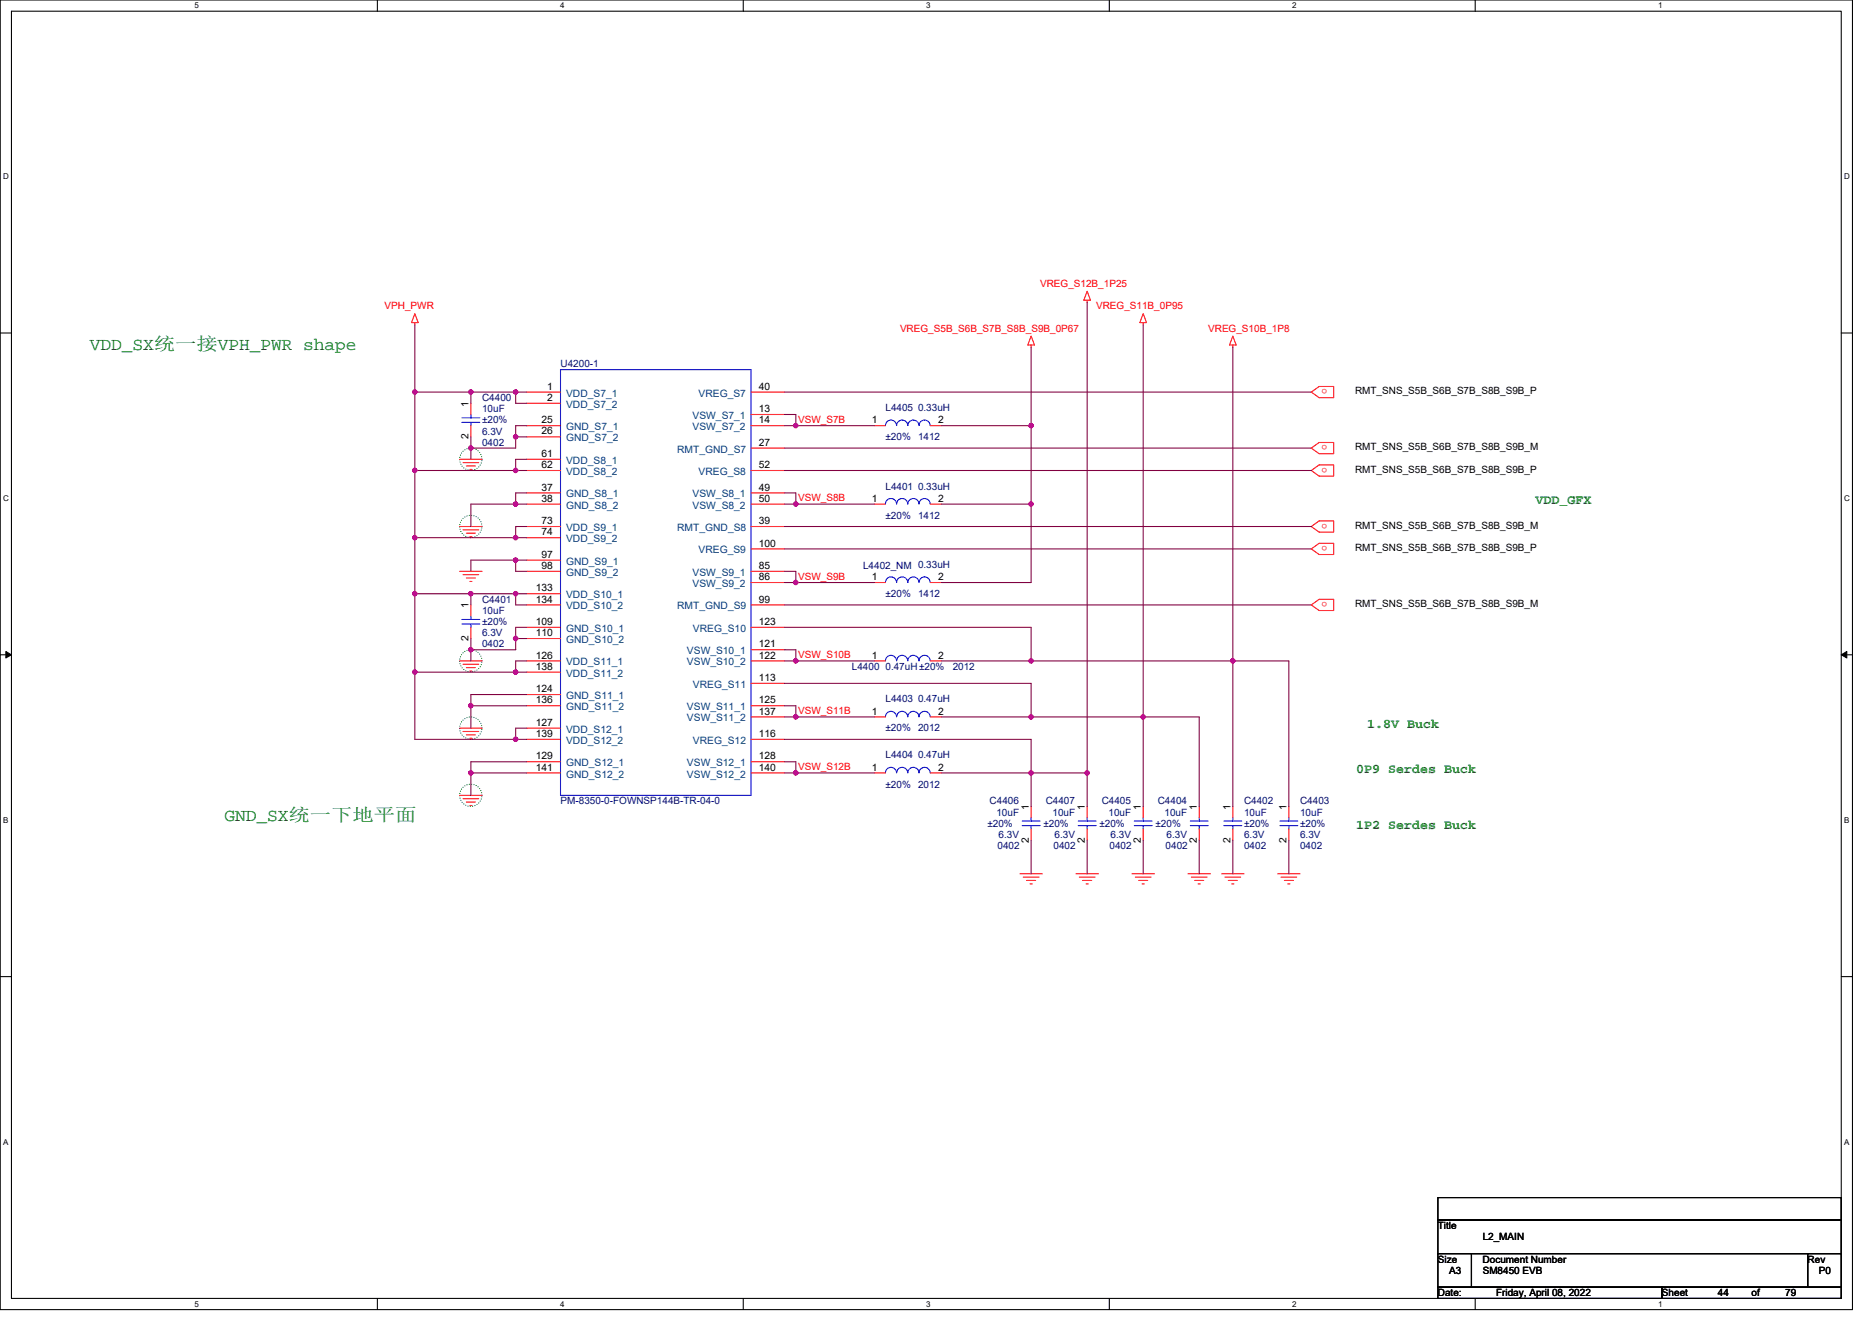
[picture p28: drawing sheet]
<svg xmlns="http://www.w3.org/2000/svg" width="297mm" height="210mm" viewBox="0 0 297 210" stroke-linecap="round" stroke-linejoin="round" font-family="sans-serif">
<defs><g id="words">
<g font-size="2.8" fill="#008000">
<text x="14.3" y="55.6">VDD_SX统一接VPH_PWR shape</text>
<text x="35.6" y="130.3">GND_SX统一下地平面</text>
</g>
<g font-size="2.1" fill="#008000">
<text x="243.6" y="80">VDD_GFX</text>
<text x="217" y="115.6">1.8V Buck</text>
<text x="215.2" y="122.7">0P9 Serdes Buck</text>
<text x="215.2" y="131.6">1P2 Serdes Buck</text>
</g>
<g font-size="1.6" fill="#f00">
<text x="165" y="45.5">VREG_S12B_1P25</text>
<text x="61" y="49.1">VPH_PWR</text>
<text x="142.8" y="52.6">VREG_S5B_S6B_S7B_S8B_S9B_0P67</text>
<text x="173.9" y="49.1">VREG_S11B_0P95</text>
<text x="191.7" y="52.6">VREG_S10B_1P8</text>
<text x="210.6" y="61.8" transform="rotate(180 210.6 61.8)">o</text>
<text x="126.6" y="67.1">VSW_S7B</text>
<text x="210.6" y="70.7" transform="rotate(180 210.6 70.7)">o</text>
<text x="210.6" y="74.3" transform="rotate(180 210.6 74.3)">o</text>
<text x="126.6" y="79.5">VSW_S8B</text>
<text x="210.6" y="83.1" transform="rotate(180 210.6 83.1)">o</text>
<text x="210.6" y="86.7" transform="rotate(180 210.6 86.7)">o</text>
<text x="126.6" y="92">VSW_S9B</text>
<text x="210.6" y="95.6" transform="rotate(180 210.6 95.6)">o</text>
<text x="126.6" y="104.4">VSW_S10B</text>
<text x="126.6" y="113.3">VSW_S11B</text>
<text x="126.6" y="122.2">VSW_S12B</text>
</g>
<g font-size="1.6" fill="#000080">
<text x="88.9" y="58.3">U4200-1</text>
<text x="76.5" y="63.6">C4400</text>
<text x="76.5" y="65.4">10uF</text>
<text x="140.5" y="65.3">L4405 0.33uH</text>
<text x="76.5" y="70.8">0402</text>
<text x="76.5" y="69">6.3V</text>
<text x="76.5" y="67.2">±20%</text>
<text x="140.5" y="69.9">±20%</text>
<text x="145.7" y="69.9">1412</text>
<text x="140.5" y="77.7">L4401 0.33uH</text>
<text x="140.5" y="82.3">±20%</text>
<text x="145.7" y="82.3">1412</text>
<text x="76.5" y="95.7">C4401</text>
<text x="136.9" y="90.3">L4402_NM 0.33uH</text>
<text x="140.5" y="94.8">±20%</text>
<text x="145.7" y="94.8">1412</text>
<text x="76.5" y="97.4">10uF</text>
<text x="76.5" y="101">6.3V</text>
<text x="76.5" y="99.2">±20%</text>
<text x="76.5" y="102.8">0402</text>
<text x="135.2" y="106.3">L4400 0.47uH±20%</text>
<text x="151.2" y="106.3">2012</text>
<text x="140.5" y="111.5">L4403 0.47uH</text>
<text x="140.5" y="116.1">±20%</text>
<text x="145.7" y="116.1">2012</text>
<text x="140.5" y="120.4">L4404 0.47uH</text>
<text x="140.5" y="125">±20%</text>
<text x="145.7" y="125">2012</text>
<text x="88.9" y="127.7">PM-8350-0-FOWNSP144B-TR-04-0</text>
<text x="156.7" y="131.2">±20%</text>
<text x="157" y="127.7">C4406</text>
<text x="158.1" y="129.4">10uF</text>
<text x="165.6" y="131.2">±20%</text>
<text x="165.9" y="127.7">C4407</text>
<text x="167" y="129.4">10uF</text>
<text x="174.5" y="131.2">±20%</text>
<text x="174.8" y="127.7">C4405</text>
<text x="175.9" y="129.4">10uF</text>
<text x="183.3" y="131.2">±20%</text>
<text x="183.7" y="127.7">C4404</text>
<text x="184.8" y="129.4">10uF</text>
<text x="197.4" y="127.7">C4402</text>
<text x="197.4" y="129.4">10uF</text>
<text x="197.4" y="131.2">±20%</text>
<text x="206.3" y="127.7">C4403</text>
<text x="206.3" y="129.4">10uF</text>
<text x="206.3" y="131.2">±20%</text>
<text x="158.3" y="134.8">0402</text>
<text x="158.4" y="133">6.3V</text>
<text x="167.2" y="134.8">0402</text>
<text x="167.3" y="133">6.3V</text>
<text x="176.1" y="134.8">0402</text>
<text x="176.2" y="133">6.3V</text>
<text x="185" y="134.8">0402</text>
<text x="185.1" y="133">6.3V</text>
<text x="197.4" y="134.8">0402</text>
<text x="197.4" y="133">6.3V</text>
<text x="206.3" y="134.8">0402</text>
<text x="206.3" y="133">6.3V</text>
</g>
<g font-size="1.6">
<text x="74.3" y="64.5" transform="rotate(-90 74.3 64.5)">1</text>
<text x="86.8" y="61.8">1</text>
<text x="86.8" y="63.6">2</text>
<text x="120.4" y="61.8">40</text>
<text x="120.4" y="65.4">13</text>
<text x="215" y="62.6">RMT_SNS_S5B_S6B_S7B_S8B_S9B_P</text>
<text x="74.3" y="69.7" transform="rotate(-90 74.3 69.7)">2</text>
<text x="85.9" y="67.2">25</text>
<text x="85.9" y="69">26</text>
<text x="120.4" y="70.7">27</text>
<text x="120.4" y="67.2">14</text>
<text x="138.4" y="67.2">1</text>
<text x="148.9" y="67.2">2</text>
<text x="215" y="71.5">RMT_SNS_S5B_S6B_S7B_S8B_S9B_M</text>
<text x="85.9" y="72.5">61</text>
<text x="85.9" y="74.3">62</text>
<text x="85.9" y="77.9">37</text>
<text x="120.4" y="74.3">52</text>
<text x="120.4" y="77.9">49</text>
<text x="215" y="75">RMT_SNS_S5B_S6B_S7B_S8B_S9B_P</text>
<text x="85.9" y="79.6">38</text>
<text x="85.9" y="83.2">73</text>
<text x="120.4" y="83.2">39</text>
<text x="120.4" y="79.6">50</text>
<text x="138.4" y="79.6">1</text>
<text x="148.9" y="79.6">2</text>
<text x="215" y="83.9">RMT_SNS_S5B_S6B_S7B_S8B_S9B_M</text>
<text x="85.9" y="85">74</text>
<text x="85.9" y="88.5">97</text>
<text x="120.4" y="86.7">100</text>
<text x="215" y="87.5">RMT_SNS_S5B_S6B_S7B_S8B_S9B_P</text>
<text x="85" y="93.9">133</text>
<text x="85" y="95.6">134</text>
<text x="85.9" y="90.3">98</text>
<text x="120.4" y="95.6">99</text>
<text x="120.4" y="90.3">85</text>
<text x="120.4" y="92.1">86</text>
<text x="138.4" y="92.1">1</text>
<text x="148.9" y="92.1">2</text>
<text x="74.3" y="101.7" transform="rotate(-90 74.3 101.7)">2</text>
<text x="74.3" y="96.5" transform="rotate(-90 74.3 96.5)">1</text>
<text x="85" y="99.2">109</text>
<text x="85" y="101">110</text>
<text x="120.4" y="99.2">123</text>
<text x="215" y="96.4">RMT_SNS_S5B_S6B_S7B_S8B_S9B_M</text>
<text x="85" y="104.5">126</text>
<text x="85" y="106.3">138</text>
<text x="120.4" y="102.7">121</text>
<text x="120.4" y="104.5">122</text>
<text x="138.4" y="104.5">1</text>
<text x="148.9" y="104.5">2</text>
<text x="85" y="109.9">124</text>
<text x="85" y="111.6">136</text>
<text x="120.4" y="111.6">125</text>
<text x="120.4" y="113.4">137</text>
<text x="120.4" y="108.1">113</text>
<text x="138.4" y="113.4">1</text>
<text x="148.9" y="113.4">2</text>
<text x="85" y="115.2">127</text>
<text x="85" y="117">139</text>
<text x="120.4" y="117">116</text>
<text x="85" y="120.5">129</text>
<text x="85" y="122.3">141</text>
<text x="120.4" y="120.5">128</text>
<text x="120.4" y="122.3">140</text>
<text x="138.4" y="122.3">1</text>
<text x="148.9" y="122.3">2</text>
<text x="163.2" y="128.5" transform="rotate(-90 163.2 128.5)">1</text>
<text x="172.1" y="128.5" transform="rotate(-90 172.1 128.5)">1</text>
<text x="181" y="128.5" transform="rotate(-90 181 128.5)">1</text>
<text x="189.9" y="128.5" transform="rotate(-90 189.9 128.5)">1</text>
<text x="195.2" y="128.5" transform="rotate(-90 195.2 128.5)">1</text>
<text x="204.1" y="128.5" transform="rotate(-90 204.1 128.5)">1</text>
<text x="163.2" y="133.7" transform="rotate(-90 163.2 133.7)">2</text>
<text x="172.1" y="133.7" transform="rotate(-90 172.1 133.7)">2</text>
<text x="181" y="133.7" transform="rotate(-90 181 133.7)">2</text>
<text x="189.9" y="133.7" transform="rotate(-90 189.9 133.7)">2</text>
<text x="195.2" y="133.7" transform="rotate(-90 195.2 133.7)">2</text>
<text x="204.1" y="133.7" transform="rotate(-90 204.1 133.7)">2</text>
<text x="228.1" y="195.1">Title</text>
<text x="235.3" y="196.8">L2_MAIN</text>
<text x="228.1" y="200.4">Size</text>
<text x="229.9" y="202.2">A3</text>
<text x="235.3" y="200.4">Document Number</text>
<text x="235.3" y="202.2">SM8450 EVB</text>
<text x="286.8" y="200.4">Rev</text>
<text x="288.6" y="202.2">P0</text>
<text x="228.1" y="205.7">Date:</text>
<text x="237.4" y="205.7">Friday, April 08, 2022</text>
<text x="263.7" y="205.7">Sheet</text>
<text x="272.6" y="205.7">44</text>
<text x="277.9" y="205.7">of</text>
<text x="283.3" y="205.7">79</text>
</g>
<g font-size="1.6" fill="#004080">
<text x="89.8" y="62.9">VDD_S7_1</text>
<text x="89.8" y="64.7">VDD_S7_2</text>
<text x="110.8" y="62.9">VREG_S7</text>
<text x="89.8" y="68.3">GND_S7_1</text>
<text x="89.8" y="70.1">GND_S7_2</text>
<text x="107.5" y="71.8">RMT_GND_S7</text>
<text x="109.9" y="66.5">VSW_S7_1</text>
<text x="109.9" y="68.3">VSW_S7_2</text>
<text x="89.8" y="73.6">VDD_S8_1</text>
<text x="89.8" y="75.4">VDD_S8_2</text>
<text x="110.8" y="75.4">VREG_S8</text>
<text x="89.8" y="79">GND_S8_1</text>
<text x="89.8" y="80.7">GND_S8_2</text>
<text x="109.9" y="79">VSW_S8_1</text>
<text x="109.9" y="80.7">VSW_S8_2</text>
<text x="89.8" y="84.3">VDD_S9_1</text>
<text x="89.8" y="86.1">VDD_S9_2</text>
<text x="89.8" y="89.6">GND_S9_1</text>
<text x="107.5" y="84.3">RMT_GND_S8</text>
<text x="110.8" y="87.8">VREG_S9</text>
<text x="89.8" y="91.4">GND_S9_2</text>
<text x="89.8" y="95">VDD_S10_1</text>
<text x="109.9" y="91.4">VSW_S9_1</text>
<text x="109.9" y="93.2">VSW_S9_2</text>
<text x="89.8" y="96.7">VDD_S10_2</text>
<text x="89.8" y="100.3">GND_S10_1</text>
<text x="107.5" y="96.7">RMT_GND_S9</text>
<text x="110" y="100.3">VREG_S10</text>
<text x="89.8" y="102.1">GND_S10_2</text>
<text x="89.8" y="105.6">VDD_S11_1</text>
<text x="89.8" y="107.4">VDD_S11_2</text>
<text x="109" y="103.8">VSW_S10_1</text>
<text x="109" y="105.6">VSW_S10_2</text>
<text x="89.8" y="111">GND_S11_1</text>
<text x="89.8" y="112.7">GND_S11_2</text>
<text x="109" y="112.7">VSW_S11_1</text>
<text x="110" y="109.2">VREG_S11</text>
<text x="89.8" y="116.3">VDD_S12_1</text>
<text x="89.8" y="118.1">VDD_S12_2</text>
<text x="109" y="114.5">VSW_S11_2</text>
<text x="110" y="118.1">VREG_S12</text>
<text x="89.8" y="121.6">GND_S12_1</text>
<text x="89.8" y="123.4">GND_S12_2</text>
<text x="109" y="121.6">VSW_S12_1</text>
<text x="109" y="123.4">VSW_S12_2</text>
</g>
<g font-size="1.3">
<text x="30.8" y="1.3">5</text>
<text x="88.9" y="1.3">4</text>
<text x="147" y="1.3">3</text>
<text x="205" y="1.3">2</text>
<text x="263.1" y="1.3">1</text>
<text x=".5" y="28.4">D</text>
<text x="292.6" y="28.4">D</text>
<text x=".5" y="79.5">C</text>
<text x="292.6" y="79.5">C</text>
<text x=".5" y="130.6">B</text>
<text x="292.6" y="130.6">B</text>
<text x=".5" y="181.7">A</text>
<text x="292.6" y="181.7">A</text>
<text x="30.8" y="207.4">5</text>
<text x="88.9" y="207.4">4</text>
<text x="147" y="207.4">3</text>
<text x="205" y="207.4">2</text>
<text x="263.1" y="207.4">1</text>
</g>
</g></defs>
<path d="M0 0h293.9v207.9h-293.9zM1.8 1.8h290.4v204.3h-290.4z" fill="none" stroke="#000" stroke-width=".17"/>
<g fill="#fff">
<path d="M30.8 .2h.7v1.4h-.7z"/>
<path d="M30.8 206.3h.7v1.4h-.7z"/>
</g>
<path d="M59.9 0v1.8M59.9 206.1v1.8" fill="none" stroke="#000" stroke-width=".17"/>
<g fill="#fff">
<path d="M88.9 .2h.7v1.4h-.7z"/>
<path d="M88.9 206.3h.7v1.4h-.7z"/>
</g>
<path d="M117.9 0v1.8M117.9 206.1v1.8" fill="none" stroke="#000" stroke-width=".17"/>
<g fill="#fff">
<path d="M147 .2h.7v1.4h-.7z"/>
<path d="M147 206.3h.7v1.4h-.7z"/>
</g>
<path d="M176 0v1.8M176 206.1v1.8" fill="none" stroke="#000" stroke-width=".17"/>
<g fill="#fff">
<path d="M205 .2h.7v1.4h-.7z"/>
<path d="M205 206.3h.7v1.4h-.7z"/>
</g>
<path d="M234.1 0v1.8M234.1 206.1v1.8" fill="none" stroke="#000" stroke-width=".17"/>
<g fill="#fff">
<path d="M263.1 .2h.7v1.4h-.7z"/>
<path d="M263.1 206.3h.7v1.4h-.7z"/>
<path d="M.5 27.3h.9v1.4h-.9z"/>
<path d="M292.6 27.3h.9v1.4h-.9z"/>
<path d="M.5 78.4h.9v1.4h-.9z"/>
<path d="M292.6 78.4h.9v1.4h-.9z"/>
</g>
<path d="M0 52.9h1.8M292.2 52.9h1.7" fill="none" stroke="#000" stroke-width=".17"/>
<g fill="#fff">
<path d="M.5 129.5h.8v1.4h-.8z"/>
<path d="M292.6 129.5h.9v1.4h-.9z"/>
</g>
<path d="M0 103.9h1.8M292.2 103.9h1.7" fill="none" stroke="#000" stroke-width=".17"/>
<path d="M.9 103.4l.9 .5-.9 .5zM292.2 103.9l.8-.5v1z" fill="#000" stroke="#000" stroke-width=".16"/>
<g fill="#fff">
<path d="M.5 180.5h.8v1.4h-.8z"/>
<path d="M292.6 180.5h.9v1.4h-.9z"/>
</g>
<path d="M0 155h1.8M292.2 155h1.7M228.2 190.1h64v3.5h-64zM228.2 193.6h64v5.4h-64zM228.2 199h5.3v5.3h-5.3zM233.5 199h53.3v5.3h-53.3zM286.8 199h5.4v5.3h-5.4zM228.2 204.3h35.5v1.8h-35.5zM263.7 204.3h28.5v1.8h-28.5z" fill="none" stroke="#000" stroke-width=".17"/>
<g fill="none" stroke="#008000" stroke-width=".17" stroke-dasharray="0 .3">
<circle cx="74.7" cy="72.9" r="1.77"/>
<circle cx="74.7" cy="83.6" r="1.77"/>
<circle cx="74.7" cy="104.9" r="1.77"/>
<circle cx="74.7" cy="115.6" r="1.77"/>
<circle cx="74.7" cy="126.2" r="1.77"/>
</g>
<g fill="none" stroke="#f00" stroke-width=".17">
<path d="M65.8 49.8l.6 1.4h-1.1zM65.8 51.2v.4M163.6 53.3l.5 1.5h-1zM163.6 54.8v.3M172.5 46.2l.5 1.4h-1zM172.5 47.6v.4M181.4 49.8l.5 1.4h-1zM181.4 51.2v.4M195.6 53.3l.5 1.5h-1zM195.6 54.8v.3M72.9 72.9h3.6M73.5 73.4h2.5"/>
<path d="M74 74h1.4M74.5 74.5h.4M74.7 64v1.8M74.7 67.6v1.7M83.6 62.2h5.3M83.6 64h5.3M83.6 67.6h5.3M83.6 69.3h5.3M83.6 72.9h5.3M83.6 74.7h5.3M83.6 78.2h5.3M119.2 62.2h5.3"/>
<path d="M119.2 65.8h5.3M119.2 67.6h5.3M119.2 71.1h5.3M119.2 74.7h5.3M119.2 78.2h5.3M138.7 67.6h1.8M147.6 67.6h1.8M208.1 62.2l1.2-.9h2.3v1.8h-2.3zM208.1 71.1l1.2-.9h2.3v1.8h-2.3zM208.1 74.7l1.2-.9h2.3v1.8h-2.3zM72.9 83.6h3.6M72.9 90.7h3.6"/>
<path d="M73.5 84.1h2.5M73.5 91.2h2.5M74 84.6h1.4M74 91.7h1.4M74.5 85.2h.4M74.5 92.3h.4M74.7 96v1.8M74.7 99.6v1.7M83.6 80h5.3M83.6 83.6h5.3M83.6 85.3h5.3M83.6 88.9h5.3"/>
<path d="M83.6 90.7h5.3M83.6 94.2h5.3M83.6 96h5.3M83.6 99.6h5.3M119.2 80h5.3M119.2 83.6h5.3M119.2 87.1h5.3M119.2 90.7h5.3M119.2 92.5h5.3M119.2 96h5.3M119.2 99.6h5.3M138.7 80h1.8"/>
<path d="M138.7 92.5h1.8M147.6 80h1.8M147.6 92.5h1.8M208.1 83.6l1.2-.9h2.3v1.8h-2.3zM208.1 87.1l1.2-.9h2.3v1.8h-2.3zM208.1 96l1.2-.9h2.3v1.8h-2.3zM72.9 104.9h3.6M72.9 115.6h3.6M73.5 105.4h2.5M73.5 116.1h2.5M74 106h1.4M74 116.6h1.4"/>
<path d="M74.5 106.5h.4M74.5 117.2h.4M83.6 101.3h5.3M83.6 104.9h5.3M83.6 106.7h5.3M83.6 110.2h5.3M83.6 112h5.3M83.6 115.6h5.3M83.6 117.3h5.3M119.2 103.1h5.3M119.2 104.9h5.3M119.2 108.5h5.3"/>
<path d="M119.2 112h5.3M119.2 113.8h5.3M119.2 117.3h5.3M138.7 104.9h1.8M138.7 113.8h1.8M147.6 104.9h1.8M147.6 113.8h1.8M72.9 126.2h3.6M73.5 126.8h2.5M74 127.3h1.4M74.5 127.8h.4M83.6 120.9h5.3"/>
<path d="M83.6 122.7h5.3M119.2 120.9h5.3M119.2 122.7h5.3M138.7 122.7h1.8M147.6 122.7h1.8M161.8 138.7h3.6M162.4 139.2h2.5M162.9 139.7h1.4M163.6 128v1.8M163.6 131.6v1.7M170.7 138.7h3.6M171.3 139.2h2.5"/>
<path d="M171.8 139.7h1.4M172.5 128v1.8M172.5 131.6v1.7M179.6 138.7h3.6M180.1 139.2h2.5M180.7 139.7h1.4M181.4 128v1.8M181.4 131.6v1.7M188.5 138.7h3.6M189 139.2h2.5M189.6 139.7h1.4M190.3 128v1.8"/>
<path d="M190.3 131.6v1.7M193.8 138.7h3.6M194.4 139.2h2.5M194.9 139.7h1.4M195.6 128v1.8M195.6 131.6v1.7M202.7 138.7h3.6M203.3 139.2h2.5M203.8 139.7h1.4M204.5 128v1.8M204.5 131.6v1.7M163.4 140.3h.4"/>
<path d="M172.3 140.3h.4M181.2 140.3h.4M190.1 140.3h.4M195.4 140.3h.4M204.3 140.3h.4"/>
</g>
<g fill="none" stroke="#00f" stroke-width=".17">
<path d="M88.9 58.7h30.3v67.5h-30.3zM73.3 66.3h2.8M73.3 67h2.8M74.7 65.8v.5M74.7 67v.6M140.5 80a.88 .88 0 0 1 .9-.9 .88 .88 0 0 1 .9 .9M140.5 67.5a.88 .88 0 0 1 .9-.8 .88 .88 0 0 1 .9 .8M142.3 80a.88 .88 0 0 1 .9-.9 .88 .88 0 0 1 .8 .9M142.3 67.5a.88 .88 0 0 1 .9-.8 .88 .88 0 0 1 .8 .8M144.1 80a.88 .88 0 0 1 .8-.9 .88 .88 0 0 1 .9 .9 .89 .89 0 0 1 .9-.9 .89 .89 0 0 1 .9 .9M144.1 67.5a.88 .88 0 0 1 .8-.8 .88 .88 0 0 1 .9 .8 .89 .89 0 0 1 .9-.8 .89 .89 0 0 1 .9 .8M73.3 98.3h2.8"/>
<path d="M73.3 99h2.8M74.7 97.8v.5M74.7 99v.6M142.3 92.4a.88 .88 0 0 0-.9-.8 .88 .88 0 0 0-.9 .8M144 92.4a.88 .88 0 0 0-.8-.8 .88 .88 0 0 0-.9 .8M147.6 92.4a.89 .89 0 0 0-.9-.8 .89 .89 0 0 0-.9 .8 .88 .88 0 0 0-.9-.8 .88 .88 0 0 0-.8 .8M142.3 104.9a.88 .88 0 0 0-.9-.9 .88 .88 0 0 0-.9 .9M142.3 113.8a.88 .88 0 0 0-.9-.9 .88 .88 0 0 0-.9 .9M144 104.9a.88 .88 0 0 0-.8-.9 .88 .88 0 0 0-.9 .9M144 113.8a.88 .88 0 0 0-.8-.9 .88 .88 0 0 0-.9 .9M147.6 104.9a.89 .89 0 0 0-.9-.9 .89 .89 0 0 0-.9 .9 .88 .88 0 0 0-.9-.9 .88 .88 0 0 0-.8 .9M147.6 113.8a.89 .89 0 0 0-.9-.9 .89 .89 0 0 0-.9 .9 .88 .88 0 0 0-.9-.9 .88 .88 0 0 0-.8 .9"/>
<path d="M140.5 122.7a.88 .88 0 0 1 .9-.9 .88 .88 0 0 1 .9 .9M142.3 122.7a.88 .88 0 0 1 .9-.9 .88 .88 0 0 1 .8 .9M144.1 122.7a.88 .88 0 0 1 .8-.9 .88 .88 0 0 1 .9 .9 .89 .89 0 0 1 .9-.9 .89 .89 0 0 1 .9 .9M162.2 130.3h2.8M162.2 131h2.8M163.6 129.8v.5M163.6 131v.6M171.1 130.3h2.8M171.1 131h2.8M172.5 129.8v.5M172.5 131v.6M180 130.3h2.8"/>
<path d="M180 131h2.8M181.4 129.8v.5M181.4 131v.6M188.9 130.3h2.8M188.9 131h2.8M190.3 129.8v.5M190.3 131v.6M194.2 130.3h2.8M194.2 131h2.8M195.6 129.8v.5M195.6 131v.6M203.1 130.3h2.8"/>
<path d="M203.1 131h2.8M204.5 129.8v.5M204.5 131v.6"/>
</g>
<g fill="none" stroke="#800040" stroke-width=".17">
<path d="M65.8 51.6v10.6M163.6 55.1v12.5M172.5 48v74.7M181.4 51.6v62.2M195.6 55.1v49.8M65.8 62.2h8.9M65.8 62.2v12.5M65.8 74.7v10.6M65.8 74.7h16M74.7 62.2v1.8M74.7 69.3v1.8M74.7 71.1v1.8"/>
<path d="M74.7 62.2h7.1M81.8 62.2h1.8M81.8 69.3h1.8M81.8 74.7h1.8M81.8 62.2v1.8h1.8M81.8 69.3v1.8h-7.1M83.6 67.6h-1.8v1.7M83.6 72.9h-1.8v1.8M83.6 78.2h-1.8v1.8M124.5 65.8h1.8v1.8M124.5 67.6h1.8M124.5 78.2h1.8v1.8"/>
<path d="M124.5 62.2h83.6M124.5 71.1h83.6M124.5 74.7h83.6M126.3 67.6h12.4M149.4 67.6h14.2M163.6 67.6v12.4M65.8 94.2h8.9M65.8 85.3v8.9M65.8 85.3h16M65.8 94.2v12.5M74.7 94.2v1.8M74.7 94.2h7.1"/>
<path d="M81.8 80h1.8M81.8 85.3h1.8M81.8 88.9h1.8M81.8 94.2h1.8M81.8 80h-7.1v3.6M81.8 88.9h-7.1v1.8M81.8 88.9v1.8h1.8M81.8 94.2v1.8h1.8M83.6 83.6h-1.8v1.7M83.6 99.6h-1.8v1.7M124.5 99.6h39.1v5.3M124.5 80h1.8"/>
<path d="M124.5 90.7h1.8v1.8M124.5 92.5h1.8M124.5 83.6h83.6M124.5 87.1h83.6M124.5 96h83.6M126.3 80h12.4M126.3 92.5h12.4M149.4 80h14.2M163.6 80v12.5h-14.2M65.8 106.7h16M65.8 106.7v10.6h16M74.7 112h8.9"/>
<path d="M74.7 101.3v1.8M74.7 103.1v1.8M74.7 112v3.6M81.8 101.3h1.8M81.8 106.7h1.8M81.8 117.3h1.8M81.8 101.3v1.8h-7.1M83.6 104.9h-1.8v1.8M83.6 110.2h-8.9v1.8M83.6 115.6h-1.8v1.7M124.5 108.5h39.1v5.3M124.5 117.3h39.1v5.4"/>
<path d="M124.5 103.1h1.8v1.8M124.5 104.9h1.8M124.5 112h1.8v1.8M124.5 113.8h1.8M126.3 113.8h12.4M126.3 104.9h12.4M149.4 104.9h14.2M149.4 113.8h14.2M163.6 113.8h17.8M163.6 104.9h32M181.4 113.8v14.2M181.4 113.8h8.9v14.2"/>
<path d="M195.6 104.9v23.1M195.6 104.9h8.9v23.1M74.7 122.7h8.9M74.7 122.7v3.5M83.6 120.9h-8.9v1.8M124.5 120.9h1.8v1.8M124.5 122.7h1.8M126.3 122.7h12.4M149.4 122.7h14.2M163.6 133.3v5.4M163.6 122.7v5.3M163.6 122.7h8.9"/>
<path d="M172.5 133.3v5.4M172.5 122.7v5.3M181.4 133.3v5.4M190.3 133.3v5.4M195.6 133.3v5.4M204.5 133.3v5.4"/>
</g>
<g fill="#f0f" stroke="#f0f" stroke-width=".17">
<circle cx="65.8" cy="62.2" r=".35"/>
<circle cx="81.8" cy="62.2" r=".35"/>
<circle cx="74.7" cy="62.2" r=".35"/>
<circle cx="126.3" cy="67.6" r=".35"/>
<circle cx="81.8" cy="69.3" r=".35"/>
<circle cx="74.7" cy="71.1" r=".35"/>
<circle cx="81.8" cy="74.7" r=".35"/>
<circle cx="65.8" cy="74.7" r=".35"/>
<circle cx="81.8" cy="80" r=".35"/>
<circle cx="81.8" cy="85.3" r=".35"/>
<circle cx="65.8" cy="85.3" r=".35"/>
<circle cx="81.8" cy="88.9" r=".35"/>
<circle cx="126.3" cy="92.4" r=".35"/>
<circle cx="65.8" cy="106.7" r=".35"/>
<circle cx="65.8" cy="94.2" r=".35"/>
<circle cx="81.8" cy="94.2" r=".35"/>
<circle cx="74.7" cy="94.2" r=".35"/>
<circle cx="81.8" cy="101.3" r=".35"/>
<circle cx="74.7" cy="103.1" r=".35"/>
<circle cx="81.8" cy="106.7" r=".35"/>
<circle cx="74.7" cy="112" r=".35"/>
<circle cx="81.8" cy="117.3" r=".35"/>
<circle cx="126.3" cy="113.8" r=".35"/>
<circle cx="74.7" cy="122.7" r=".35"/>
<circle cx="126.3" cy="122.7" r=".35"/>
<circle cx="163.6" cy="80" r=".35"/>
<circle cx="163.6" cy="67.6" r=".35"/>
<circle cx="126.3" cy="104.9" r=".35"/>
<circle cx="163.6" cy="104.9" r=".35"/>
<circle cx="163.6" cy="113.8" r=".35"/>
<circle cx="181.4" cy="113.8" r=".35"/>
<circle cx="195.6" cy="104.9" r=".35"/>
<circle cx="172.5" cy="122.7" r=".35"/>
<circle cx="126.3" cy="80" r=".35"/>
<circle cx="163.6" cy="122.7" r=".35"/>
</g>
<use href="#words"/>
</svg>
